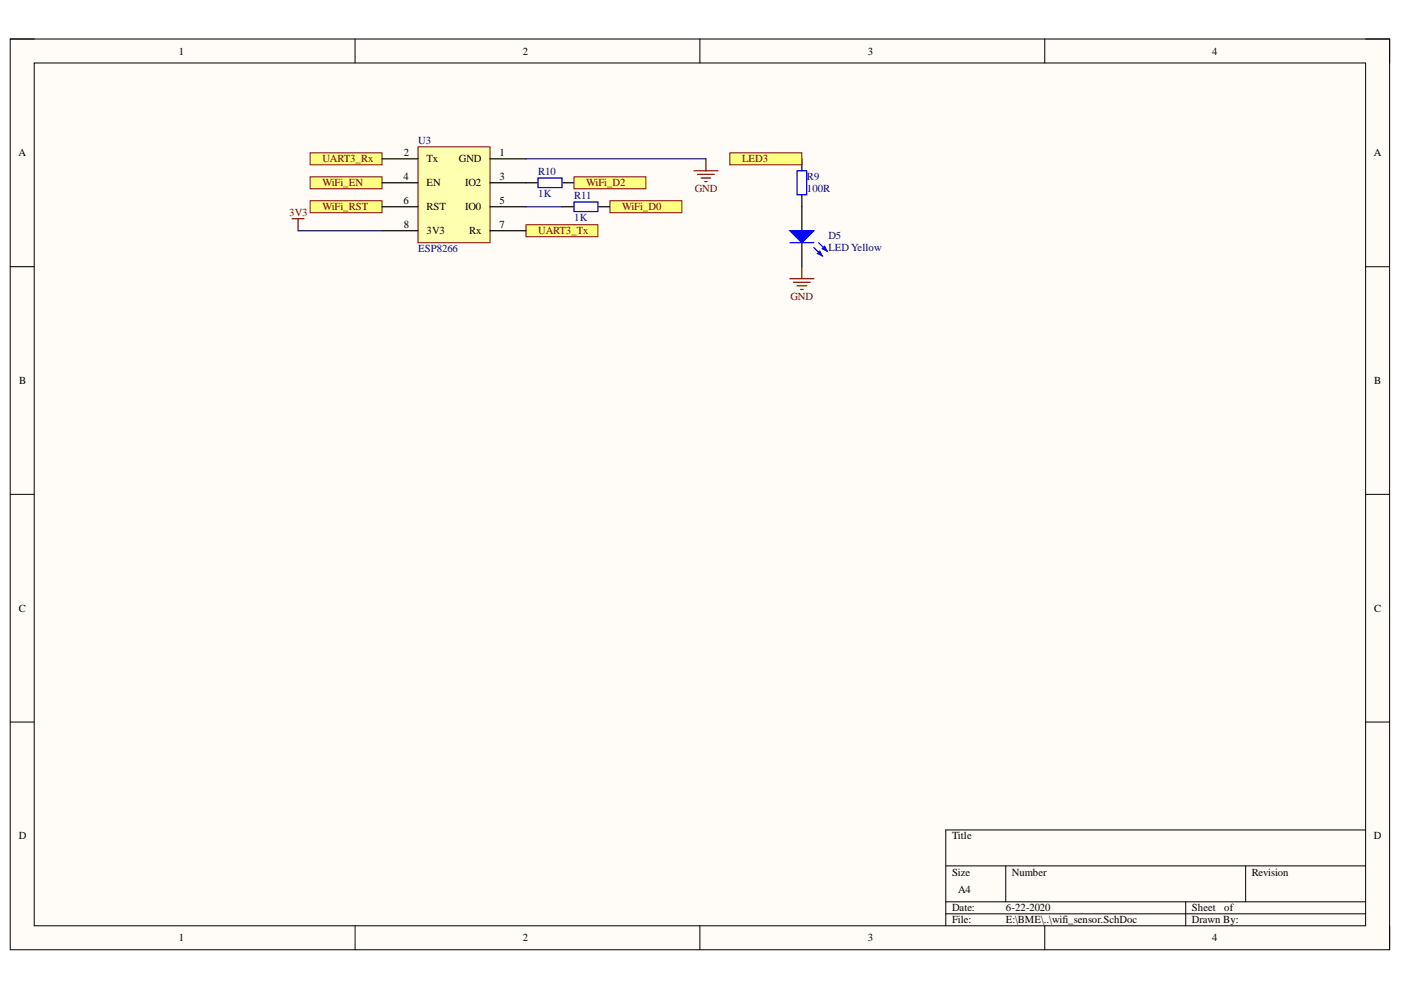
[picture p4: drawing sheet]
<svg xmlns="http://www.w3.org/2000/svg" width="297mm" height="210mm" viewBox="0 0 297 210" stroke-linecap="round" stroke-linejoin="round" font-family="sans-serif">
<defs><g id="words">
<g font-size="2.3">
<text x="37.9" y="11.6">1</text>
<text x="110.8" y="11.6">2</text>
<text x="184" y="11.6">3</text>
<text x="257" y="11.6">4</text>
<text x="3.9" y="33.1">A</text>
<text x="85.6" y="33.1">2</text>
<text x="90.4" y="34.4">Tx</text>
<text x="97.3" y="34.4">GND</text>
<text x="105.9" y="33.1">1</text>
<text x="291.3" y="33.1">A</text>
<text x="85.5" y="38.2">4</text>
<text x="90.4" y="39.5">EN</text>
<text x="98.6" y="39.5">IO2</text>
<text x="105.9" y="38.2">3</text>
<text x="85.5" y="43.3">6</text>
<text x="90.4" y="44.5">RST</text>
<text x="98.6" y="44.5">IO0</text>
<text x="105.9" y="43.3">5</text>
<text x="85.6" y="48.3">8</text>
<text x="90.4" y="49.7">3V3</text>
<text x="99.5" y="49.7">Rx</text>
<text x="105.9" y="48.3">7</text>
<text x="4.1" y="81.4">B</text>
<text x="291.4" y="81.4">B</text>
<text x="4" y="129.7">C</text>
<text x="291.4" y="129.7">C</text>
<text x="4" y="177.9">D</text>
<text x="201.9" y="177.9">Title</text>
<text x="291.3" y="177.9">D</text>
<text x="201.9" y="185.6">Size</text>
<text x="214.5" y="185.6">Number</text>
<text x="265.4" y="185.6">Revision</text>
<text x="203.1" y="189.4">A4</text>
<text x="201.9" y="193.2">Date:</text>
<text x="201.9" y="195.8">File:</text>
<text x="213.3" y="193.2">6-22-2020</text>
<text x="213.3" y="195.8">E:\BME\..\wifi_sensor.SchDoc</text>
<text x="252.7" y="193.2">Sheet</text>
<text x="252.7" y="195.8">Drawn By:</text>
<text x="259.6" y="193.2">of</text>
<text x="37.9" y="199.6">1</text>
<text x="110.8" y="199.6">2</text>
<text x="184" y="199.6">3</text>
<text x="257" y="199.6">4</text>
</g>
<g font-size="2.3" fill="#800000">
<text x="68.4" y="34.4">UART3_Rx</text>
<text x="157.4" y="34.4">LED3</text>
<text x="68.4" y="39.5">WiFi_EN</text>
<text x="124.3" y="39.5">WiFi_D2</text>
<text x="147.3" y="40.7">GND</text>
<text x="61.3" y="45.8">3V3</text>
<text x="68.4" y="44.5">WiFi_RST</text>
<text x="131.9" y="44.5">WiFi_D0</text>
<text x="114.1" y="49.7">UART3_Tx</text>
<text x="167.6" y="63.6">GND</text>
</g>
<g font-size="2.3" fill="#000080">
<text x="88.7" y="30.6">U3</text>
<text x="114.1" y="41.8">1K</text>
<text x="114.1" y="37.2">R10</text>
<text x="171.1" y="40.7">100R</text>
<text x="171.1" y="38.2">R9</text>
<text x="121.7" y="46.8">1K</text>
<text x="121.7" y="42.3">R11</text>
<text x="88.7" y="53.5">ESP8266</text>
<text x="175.6" y="50.7">D5</text>
<text x="175.6" y="53.3">LED Yellow</text>
</g>
</g></defs>
<path d="M2.2 8.3h292.4v193.1h-292.4z" fill-rule="evenodd" fill="#fffcf8"/>
<path d="M2.2 8.3h292.4v193.1h-292.4z" fill="none" stroke="#000" stroke-width=".21"/>
<path d="M7.3 13.4h282.2v182.9h-282.2z" fill-rule="evenodd" fill="#fffcf8"/>
<g fill="none" stroke="#000" stroke-width=".21">
<path d="M2.2 8.3h5.1M7.3 13.4h282.2v182.9h-282.2zM75.3 8.3v5M148.4 8.3v5M221.5 8.3v5.1M289.5 8.3h5.1v5.1M2.2 56.5h5.1M289.5 56.5h5.1M2.2 104.8h5.1M289.5 104.8h5.1M2.2 153.1h5.1M289.5 153.1h5.1"/>
<path d="M289.5 176h-89v20.3M75.3 196.3v5.1M148.4 196.3v5.1M200.5 183.6h89M200.5 191.2h89M200.5 193.8h89M213.2 183.6v7.6M221.5 196.3v5.1M251.4 191.2v5.1M264.1 183.6v7.6M294.6 196.3v5.1"/>
</g>
<path d="M111.5 47.6h15.3v2.6h-15.3z" fill-rule="evenodd" fill="#ffff80"/>
<path d="M111.5 47.6h15.3v2.6h-15.3z" fill="none" stroke="#800000" stroke-width=".21"/>
<path d="M65.7 32.4h15.3v2.5h-15.3z" fill-rule="evenodd" fill="#ffff80"/>
<path d="M65.7 32.4h15.3v2.5h-15.3z" fill="none" stroke="#800000" stroke-width=".21"/>
<path d="M147.1 36.2h5.1M147.9 37h3.5M148.6 37.7h2.1M149.4 38.5h.5M149.7 33.7v2.5M61.9 46.4h2.6M63.2 46.4v2.5" fill="none" stroke="#800000" stroke-width=".26"/>
<path d="M65.7 42.6h15.3v2.5h-15.3z" fill-rule="evenodd" fill="#ffff80"/>
<path d="M65.7 42.6h15.3v2.5h-15.3z" fill="none" stroke="#800000" stroke-width=".21"/>
<path d="M65.7 37.5h15.3v2.5h-15.3z" fill-rule="evenodd" fill="#ffff80"/>
<path d="M65.7 37.5h15.3v2.5h-15.3z" fill="none" stroke="#800000" stroke-width=".21"/>
<path d="M170 43.8v5.1M170 51.5v5" fill="none" stroke="#000" stroke-width=".26"/>
<path d="M167.5 48.9h5l-2.5 2.6z" fill="#00f"/>
<path d="M167.5 48.9h5l-2.5 2.6zM172.6 52.5l1.7 1.8M173.6 51.5l1.7 1.7" fill="none" stroke="#00f" stroke-width=".26"/>
<path d="M173.3 53.7l.5-.5 .5 1.1z" fill="#00f"/>
<path d="M173.3 53.7l.5-.5 .5 1.1z" fill="none" stroke="#00f" stroke-width=".26"/>
<path d="M174.3 52.7l.5-.5 .5 1z" fill="#00f"/>
<path d="M167.5 51.5h5M174.3 52.7l.5-.5 .5 1z" fill="none" stroke="#00f" stroke-width=".26"/>
<path d="M88.6 31.1h15.3v20.4h-15.3z" fill-rule="evenodd" fill="#ffffb0"/>
<path d="M88.6 31.1h15.3v20.4h-15.3z" fill="none" stroke="#800000" stroke-width=".21"/>
<path d="M81 33.7h7.6M81 38.8h7.6M103.9 33.7h7.6M103.9 38.8h7.6M170 33.7v2.5M81 43.8h7.6M81 48.9h7.6M103.9 43.8h7.6M103.9 48.9h7.6M170 41.3v2.5" fill="none" stroke="#000" stroke-width=".26"/>
<path d="M169 36.2h2v5.1h-2z" fill="none" stroke="#00f" stroke-width=".26"/>
<path d="M154.8 32.4h15.2v2.5h-15.2z" fill-rule="evenodd" fill="#ffff80"/>
<path d="M154.8 32.4h15.2v2.5h-15.2z" fill="none" stroke="#800000" stroke-width=".21"/>
<path d="M167.5 59.1h5M168.2 59.8h3.6M170 56.5v2.6M169 60.6h2M169.8 61.4h.5" fill="none" stroke="#800000" stroke-width=".26"/>
<path d="M111.5 38.8h2.6M119.2 38.8h2.5M119.2 43.8h2.5M126.8 43.8h2.5" fill="none" stroke="#000" stroke-width=".26"/>
<path d="M114.1 37.7h5.1v2.1h-5.1zM121.7 42.8h5.1v2.1h-5.1z" fill="none" stroke="#00f" stroke-width=".26"/>
<path d="M129.3 42.6h15.3v2.5h-15.3z" fill-rule="evenodd" fill="#ffff80"/>
<path d="M129.3 42.6h15.3v2.5h-15.3z" fill="none" stroke="#800000" stroke-width=".21"/>
<path d="M121.7 37.5h15.2v2.5h-15.2z" fill-rule="evenodd" fill="#ffff80"/>
<path d="M121.7 37.5h15.2v2.5h-15.2z" fill="none" stroke="#800000" stroke-width=".21"/>
<path d="M111.5 33.7h38.2M63.2 48.9h17.8M111.5 43.8h7.7" fill="none" stroke="#000080" stroke-width=".26"/>
<use href="#words"/>
</svg>
